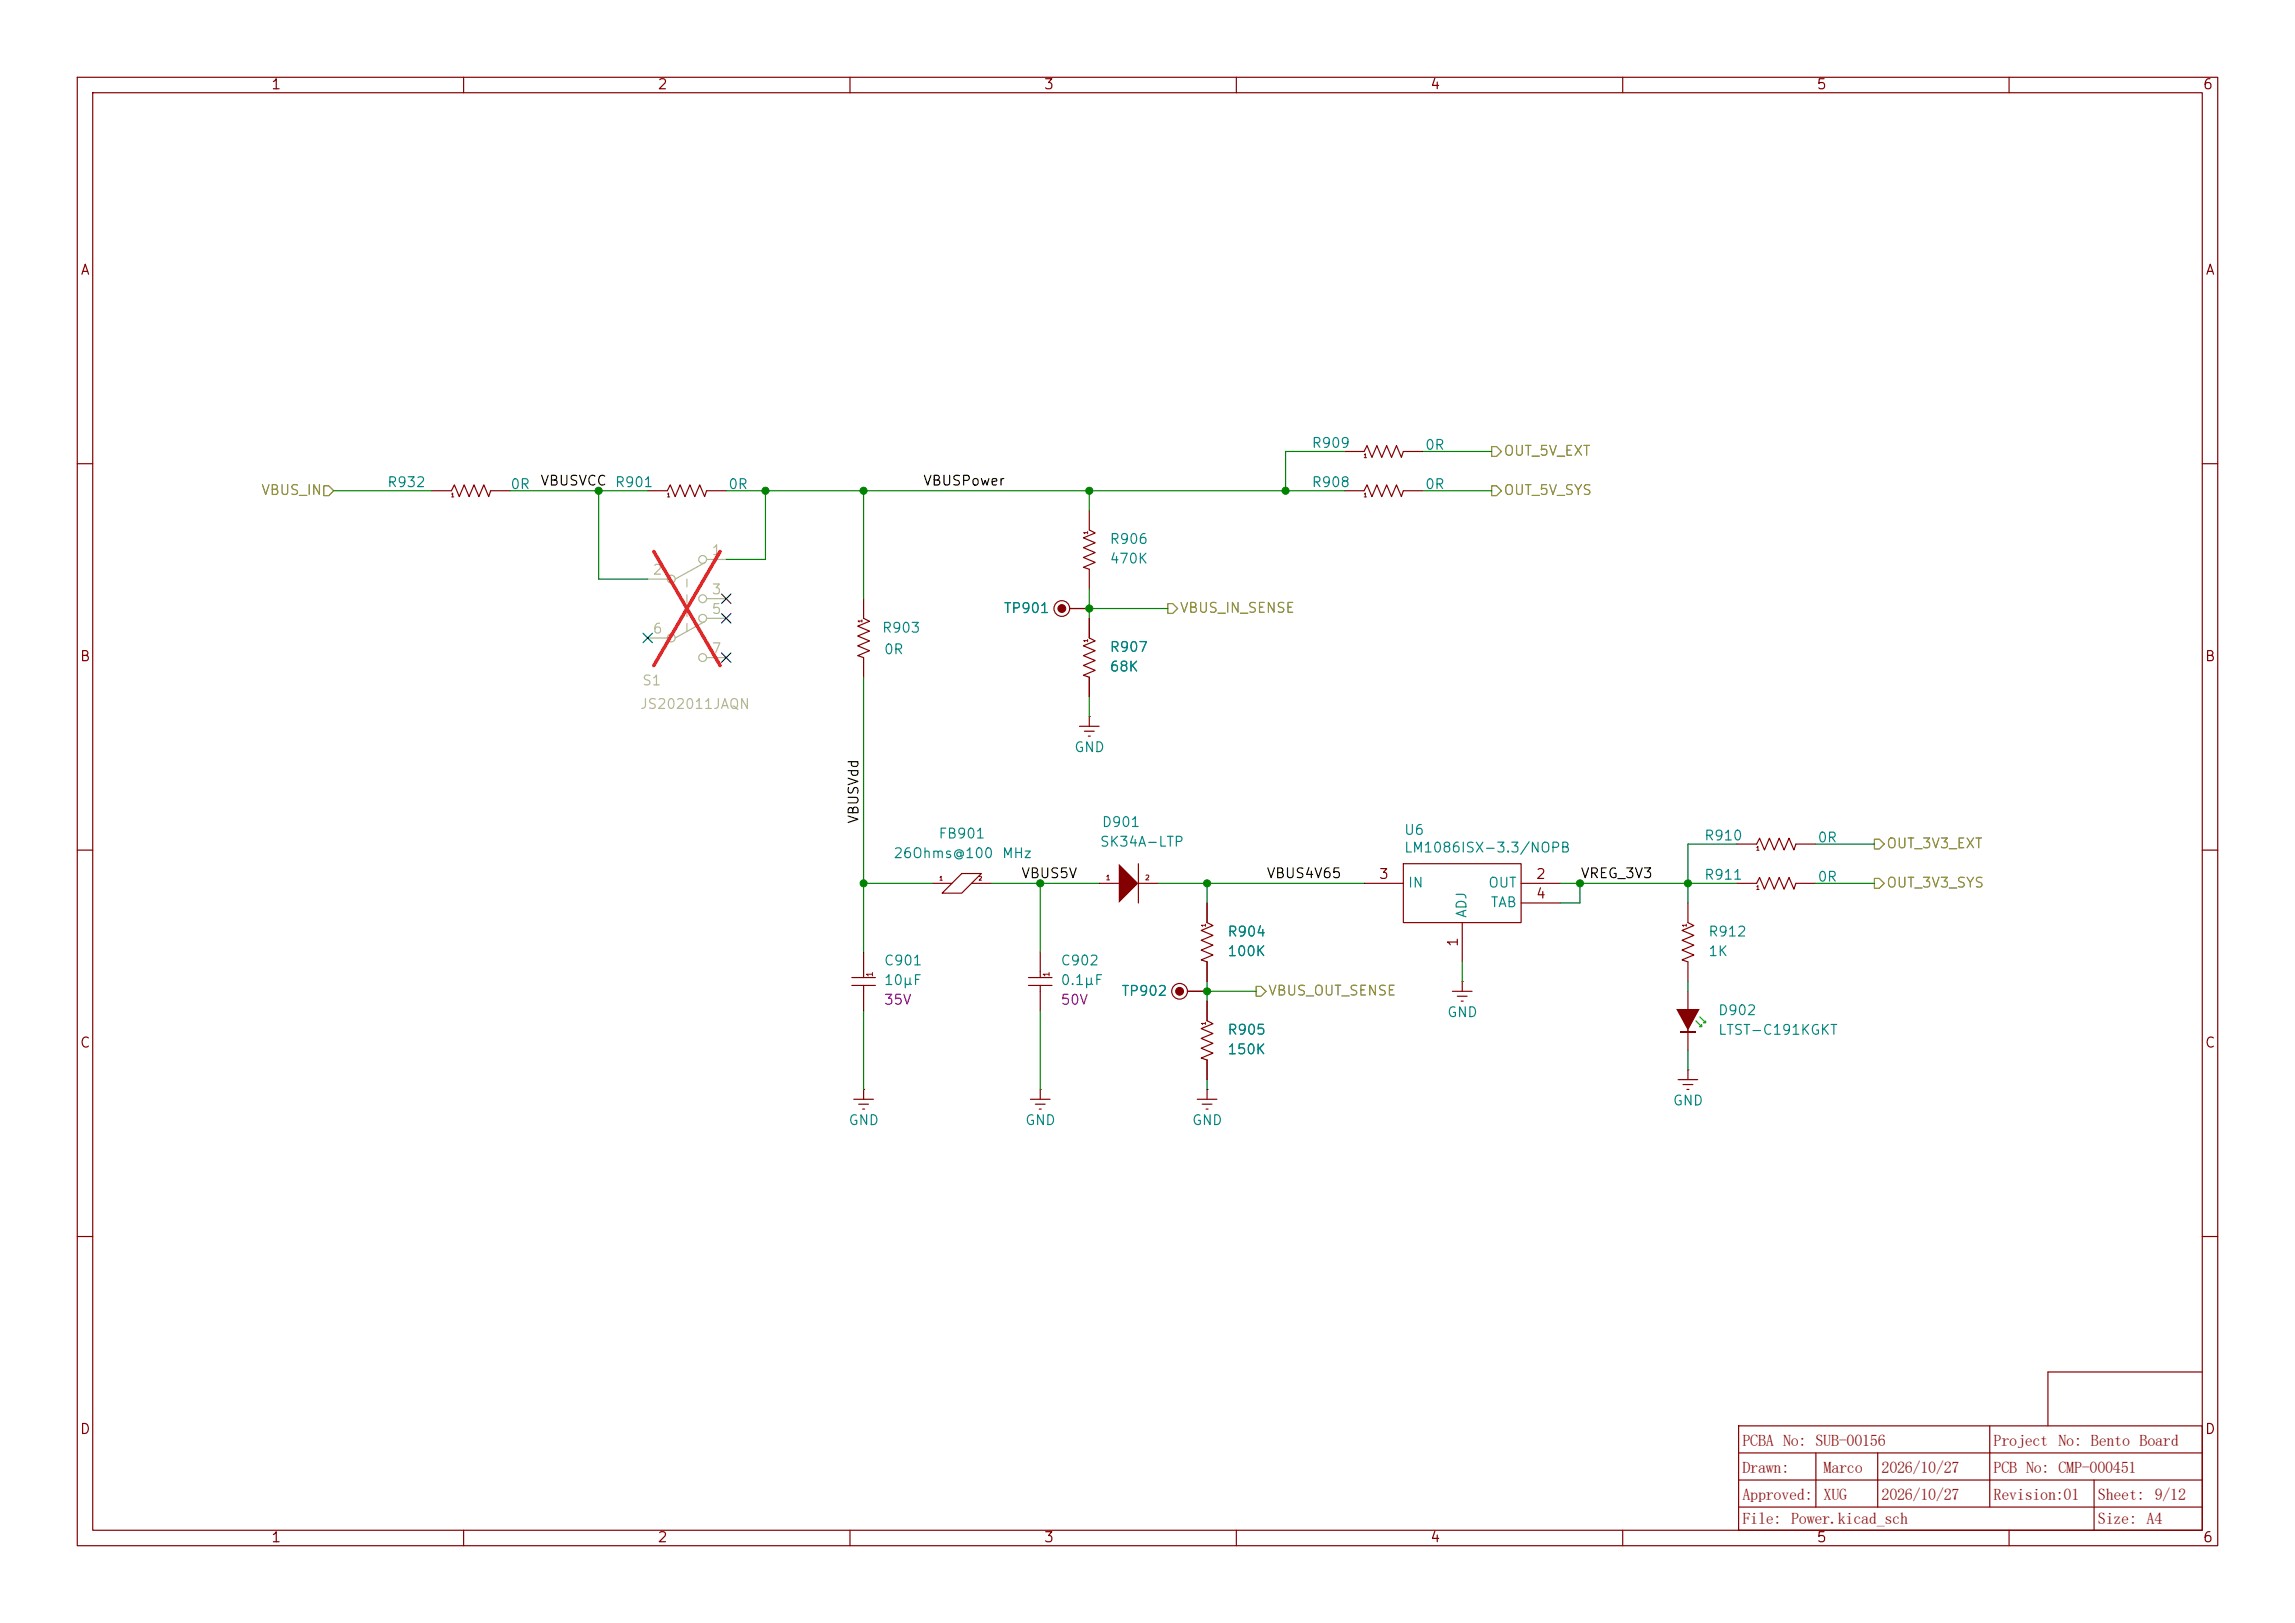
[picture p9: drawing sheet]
<svg xmlns="http://www.w3.org/2000/svg" width="297mm" height="210mm" viewBox="0 0 297 210" stroke-linecap="round" stroke-linejoin="round" font-family="sans-serif">
<defs><g id="words">
<g font-size="2.1" fill="#840000">
<text x="225.5" y="190.5">Drawn:</text>
<text x="225.5" y="187">PCBA No: SUB-00156</text>
<text x="236" y="190.5">Marco</text>
<text x="243.5" y="190.5">2026/10/27</text>
<text x="258" y="187">Project No: Bento Board</text>
<text x="258" y="190.6">PCB No: CMP-000451</text>
<text x="225.5" y="194">Approved:</text>
<text x="225.5" y="197.2">File: Power.kicad_sch</text>
<text x="236" y="194">XUG</text>
<text x="243.5" y="194">2026/10/27</text>
<text x="258" y="194.1">Revision:01</text>
<text x="271.5" y="194">Sheet: 9/12</text>
<text x="271.5" y="197.1">Size: A4</text>
</g>
<g font-size="1.3" fill="#840000">
<text x="35" y="11.9">1</text>
<text x="85" y="11.9">2</text>
<text x="135" y="11.9">3</text>
<text x="185" y="11.9">4</text>
<text x="235" y="11.9">5</text>
<text x="285" y="11.9">6</text>
<text x="10.3" y="35.9">A</text>
<text x="285.3" y="35.9">A</text>
<text x="10.3" y="85.9">B</text>
<text x="285.3" y="85.9">B</text>
<text x="178.4" y="114">3</text>
<text x="198.7" y="114">2</text>
<text x="198.7" y="116.6">4</text>
<text x="189" y="122.6" transform="rotate(-90 189 122.6)">1</text>
<text x="10.3" y="135.9">C</text>
<text x="285.3" y="135.9">C</text>
<text x="10.3" y="185.9">D</text>
<text x="285.3" y="185.9">D</text>
<text x="35" y="199.9">1</text>
<text x="85" y="199.9">2</text>
<text x="135" y="199.9">3</text>
<text x="185" y="199.9">4</text>
<text x="235" y="199.9">5</text>
<text x="285" y="199.9">6</text>
</g>
<g font-size="1.3" fill="#008484">
<text x="169.7" y="58.3">R909</text>
<text x="184.3" y="58.5">0R</text>
<text x="50" y="63.3">R932</text>
<text x="66" y="63.6">0R</text>
<text x="79.5" y="63.3">R901</text>
<text x="94.2" y="63.6">0R</text>
<text x="169.7" y="63.3">R908</text>
<text x="184.3" y="63.6">0R</text>
<text x="143.5" y="70.7">R906</text>
<text x="143.5" y="73.2">470K</text>
<text x="114.1" y="82.2">R903</text>
<text x="129.8" y="79.6">TP901</text>
<text x="114.3" y="85">0R</text>
<text x="143.5" y="84.7">R907</text>
<text x="143.5" y="87.2">68K</text>
<text x="138.9" y="97.6">GND</text>
<text x="142.5" y="107.3">D901</text>
<text x="115.5" y="111.4">26Ohms@100</text>
<text x="121.4" y="108.8">FB901</text>
<text x="129.6" y="111.4">MHz</text>
<text x="142.2" y="109.9">SK34A-LTP</text>
<text x="181.6" y="108.3">U6</text>
<text x="181.6" y="110.6">LM1086ISX-3.3/NOPB</text>
<text x="220.5" y="109.1">R910</text>
<text x="235.1" y="109.3">0R</text>
<text x="182.1" y="115.2">IN</text>
<text x="190.1" y="118.9" transform="rotate(-90 190.1 118.9)">ADJ</text>
<text x="192.5" y="115.2">OUT</text>
<text x="192.8" y="117.7">TAB</text>
<text x="220.5" y="114.1">R911</text>
<text x="235.1" y="114.4">0R</text>
<text x="114.3" y="125.2">C901</text>
<text x="137.2" y="125.2">C902</text>
<text x="158.8" y="121.5">R904</text>
<text x="158.8" y="124">100K</text>
<text x="221" y="121.5">R912</text>
<text x="221" y="124">1K</text>
<text x="114.3" y="127.8">10µF</text>
<text x="137.2" y="127.8">0.1μF</text>
<text x="145" y="129.2">TP902</text>
<text x="187.2" y="131.9">GND</text>
<text x="222.3" y="131.7">D902</text>
<text x="158.8" y="134.2">R905</text>
<text x="158.8" y="136.7">150K</text>
<text x="222.3" y="134.2">LTST-C191KGKT</text>
<text x="216.4" y="143.4">GND</text>
<text x="109.7" y="145.9">GND</text>
<text x="132.6" y="145.9">GND</text>
<text x="154.2" y="145.9">GND</text>
</g>
<g font-size="1.3" fill="#848400">
<text x="194.5" y="59.3">OUT_5V_EXT</text>
<text x="33.7" y="64.4">VBUS_IN</text>
<text x="194.5" y="64.4">OUT_5V_SYS</text>
<text x="152.6" y="79.6">VBUS_IN_SENSE</text>
<text x="244" y="110.1">OUT_3V3_EXT</text>
<text x="244" y="115.2">OUT_3V3_SYS</text>
<text x="164" y="129.1">VBUS_OUT_SENSE</text>
</g>
<g font-size="1.3">
<text x="69.8" y="63.2">VBUSVCC</text>
<text x="119.4" y="63.2">VBUSPower</text>
<text x="111.4" y="106.7" transform="rotate(-90 111.4 106.7)">VBUSVdd</text>
<text x="132.1" y="114">VBUS5V</text>
<text x="163.8" y="114">VBUS4V65</text>
<text x="204.5" y="114">VREG_3V3</text>
</g>
<g font-size="1.3" fill="#a1a1a1">
<text x="84.4" y="74.7">2</text>
<text x="92" y="72.1">1</text>
<text x="92" y="77.2">3</text>
<text x="84.4" y="82.3">6</text>
<text x="92" y="79.8">5</text>
<text x="83" y="89">S1</text>
<text x="92" y="84.8">7</text>
<text x="82.7" y="92">JS202011JAQN</text>
</g>
<g font-size="1.3" fill="#840084">
<text x="114.3" y="130.3">35V</text>
<text x="137.2" y="130.3">50V</text>
</g>
<g font-size=".8" fill="#840000">
<text x="113.1" y="126.5" transform="rotate(-90 113.1 126.5)">1</text>
<text x="136" y="126.5" transform="rotate(-90 136 126.5)">1</text>
</g>
<g font-size=".6" fill="#840000">
<text x="143" y="114">1</text>
<text x="148.1" y="114">2</text>
</g>
<g font-size=".5" fill="#840000">
<text x="176.4" y="59.4">1</text>
<text x="58.3" y="64.5">1</text>
<text x="86.2" y="64.5">1</text>
<text x="176.4" y="64.5">1</text>
<text x="140.9" y="69.2" transform="rotate(-90 140.9 69.2)">1</text>
<text x="111.7" y="80.6" transform="rotate(-90 111.7 80.6)">1</text>
<text x="140.9" y="83.2" transform="rotate(-90 140.9 83.2)">1</text>
<text x="227.2" y="110.2">1</text>
<text x="121.5" y="114">1</text>
<text x="126.6" y="114">2</text>
<text x="227.2" y="115.3">1</text>
<text x="156.1" y="120" transform="rotate(-90 156.1 120)">1</text>
<text x="218.4" y="120" transform="rotate(-90 218.4 120)">1</text>
<text x="156.1" y="132.7" transform="rotate(-90 156.1 132.7)">1</text>
</g>
</g></defs>
<path d="M0 0h297v210h-297z" fill="#fff" stroke="#fff" stroke-width=".13"/>
<g fill="none" stroke="#840000" stroke-width=".15">
<path d="M10 10h277v190h-277zM12 12h273v186h-273zM60 10v2M110 10v2M160 10v2M210 10v2M260 10v2M174 58.4h2.5l.4-.7 .6 1.5 .7-1.5 .6 1.5 .7-1.5 .6 1.5 .6-1.5 .7 1.5 .2-.8h2.5M10 60h2M83.8 63.5h2.6l.3-.8 .7 1.6 .6-1.6 .6 1.6 .7-1.6 .6 1.6 .7-1.6 .6 1.6 .2-.8h2.6M111.8 77.5v2.5l.7 .4-1.5 .6 1.5 .7-1.5 .6 1.5 .6-1.5 .7 1.5 .6-1.5 .6 .8 .3v2.5M174 63.5h2.5l.4-.8 .6 1.6 .7-1.6 .6 1.6 .7-1.6 .6 1.6 .6-1.6 .7 1.6 .2-.8h2.5"/>
<path d="M285 60h2M10 110h2M224.8 114.3h2.5l.4-.8 .6 1.6 .7-1.6 .6 1.6 .7-1.6 .6 1.6 .6-1.6 .7 1.6 .2-.8h2.5M285 110h2M188 128.3h2.5M188.6 128.9h1.3M189.1 129.5h.3M189.2 127h.1M189.2 127v1.3M10 160h2M285 177.5h-20v7M285 160h2"/>
<path d="M60 198v2M110 198v2M160 198v2M210 198v2M225 184.5h60v13.5h-60zM225 195h60M225 191.5h60M225 188h60M235 188v7M243 188v7M257.5 184.5v10.5M260 198v2"/>
<path d="M271 191.5v6.5"/>
</g>
<g fill="none" stroke="#a1a1a1" stroke-width=".15">
<path d="M83.8 74.9h2.6M88.9 74.9v1M88.9 77v1M88.9 78.7v1.1M91.2 72.8l-3.8 2.1M91.4 72.4h2.6M91.4 77.5h2.6M83.8 82.6h2.6M88.9 80.7v1M91.2 80.4l-3.8 2.2M91.4 80h2.6M91.4 85.1h2.6"/>
<circle cx="86.9" cy="74.9" r=".51"/>
<circle cx="90.9" cy="72.4" r=".51"/>
<circle cx="90.9" cy="77.5" r=".51"/>
<circle cx="86.9" cy="82.6" r=".51"/>
<circle cx="90.9" cy="80" r=".51"/>
<circle cx="90.9" cy="85.1" r=".51"/>
</g>
<path d="M84.6 71.4l8.6 14.7M93.2 71.4l-8.6 14.7" fill="none" stroke="#ff2626" stroke-width=".46"/>
<path d="M144.8 111.8l2.5 2.5-2.5 2.5z" fill="#840000"/>
<g fill="none" stroke="#840000" stroke-width=".15">
<path d="M142.2 114.3h2.6M147.3 111.8v5M147.3 114.3h2.6M218.4 116.8v2.6l.8 .4-1.5 .6 1.5 .6-1.5 .7 1.5 .6-1.5 .6 1.5 .7-1.5 .6 .7 .3v2.5M153.7 128.3h2.5"/>
<circle cx="152.7" cy="128.3" r="1.02"/>
</g>
<circle cx="152.7" cy="128.3" r=".51" fill="#840000" stroke="#840000" stroke-width=".13"/>
<g fill="#800000">
<path d="M220 132.8l.2-.2v.2z"/>
<path d="M220.5 132.3l.2-.2v.2z"/>
</g>
<path d="M218.4 130.8v2.6" fill="none" stroke="#840000" stroke-width=".15"/>
<path d="M219.5 132.1l.7 .7" fill="none" stroke="#0f0" stroke-width=".15"/>
<path d="M217.4 133.5h2.1" fill="none" stroke="#840000" stroke-width=".25"/>
<path d="M216.9 130.6h3.1l-1.6 2.8z" fill="#840000"/>
<path d="M220 132.8l.2-.2v.2zM220 131.6l.7 .7M220.5 132.3l.2-.2v.2z" fill="none" stroke="#0f0" stroke-width=".15"/>
<g fill="none" stroke="#840000" stroke-width=".15">
<path d="M55.9 63.5h2.5l.4-.8 .6 1.6 .7-1.6 .6 1.6 .6-1.6 .7 1.6 .6-1.6 .6 1.6 .3-.8h2.5M138.4 78.7h2.6M141 66v2.6l.7 .4-1.5 .6 1.5 .6-1.5 .7 1.5 .6-1.5 .6 1.5 .7-1.5 .6 .8 .3v2.5M139.7 94h2.5M140.3 94.6h1.3M140.8 95.3h.3M141 80v2.6l.7 .3-1.5 .7 1.5 .6-1.5 .6 1.5 .7-1.5 .6 1.5 .6-1.5 .7 .8 .2v2.6M141 92.7h.1M141 92.7v1.3M120.6 114.3h2.6M121.9 115.6l2.6-2.6h2.5l-2.5 2.6zM125.7 114.3h2.6"/>
<path d="M156.2 116.8v2.6l.8 .4-1.6 .6 1.6 .6-1.6 .7 1.6 .6-1.6 .6 1.6 .7-1.6 .6 .8 .3v2.5M176.5 114.3h5.1M181.6 111.8h15.2v7.6h-15.2zM189.2 119.4v5.1M196.8 114.3h5.1M196.8 116.8h5.1M224.8 109.2h2.5l.4-.7 .6 1.5 .7-1.5 .6 1.5 .7-1.5 .6 1.5 .6-1.5 .7 1.5 .2-.8h2.5M110.2 126.5h3.1M110.2 127.5h3.1M111.8 123.2v3.3M111.8 127.5v3.3M133.1 126.5h3"/>
<path d="M133.1 127.5h3M134.6 123.2v3.3M134.6 127.5v3.3M153.7 128.3h2.5M156.2 129.5v2.6l.8 .4-1.6 .6 1.6 .6-1.6 .7 1.6 .6-1.6 .6 1.6 .7-1.6 .6 .8 .3v2.5M217.2 139.7h2.5M218.4 138.4h.1M218.4 128.3v2.5M218.4 133.4v2.5M218.4 138.4v1.3M110.5 142.2h2.5M111.1 142.9h1.3"/>
<path d="M111.6 143.5h.3M111.8 141h.1M111.8 141v1.2M133.3 142.2h2.6M134 142.9h1.3M134.5 143.5h.2M134.6 141h.1M134.6 141v1.2M154.9 142.2h2.6M155.6 142.9h1.2M156.1 143.5h.2M156.2 141h.1"/>
<path d="M156.2 141v1.2M217.8 140.3h1.3M218.3 141h.3"/>
<circle cx="137.4" cy="78.7" r="1.02"/>
</g>
<circle cx="137.4" cy="78.7" r=".51" fill="#840000" stroke="#840000" stroke-width=".13"/>
<path d="M193 57.8h.7l.6 .6-.6 .7h-.7zM41.9 62.9h.6l.7 .6-.7 .6h-.6zM151.1 78.1h.7l.6 .6-.6 .7h-.7zM193 62.9h.7l.6 .6-.6 .6h-.7zM242.6 113.7h.6l.6 .6-.6 .6h-.6zM242.6 108.6h.6l.6 .6-.6 .7h-.6zM162.6 127.6h.6l.6 .7-.6 .6h-.6z" fill="none" stroke="#848400" stroke-width=".15"/>
<g fill="none" stroke="#008400" stroke-width=".15">
<path d="M174 58.4h-7.6v5.1M184.1 58.4h8.9M43.2 63.5h12.7M66 63.5h17.8M77.5 63.5v11.4h6.3M94 63.5h80M99.1 63.5v8.9h-5.1M111.8 63.5v14M141 78.7h10.1M141 63.5v2.5M141 76.2v3.8M184.1 63.5h8.9"/>
<path d="M111.8 87.6v35.6M141 90.2v2.5M111.8 114.3h8.8M128.3 114.3h13.9M134.6 114.3v8.9M149.9 114.3h26.6M156.2 114.3v2.5M201.9 114.3h22.9M204.5 114.3v2.5h-2.6M224.8 109.2h-6.4v7.6M234.9 114.3h7.7M234.9 109.2h7.7"/>
<path d="M111.8 130.8v10.2M134.6 130.8v10.2M156.2 127v2.5M156.2 139.7v1.3M156.2 128.3h6.4M189.2 124.5v2.5M218.4 127v1.3M218.4 135.9v2.5"/>
</g>
<path d="M93.4 76.9l1.2 1.2M93.4 79.4l1.2 1.2M94.6 76.9l-1.2 1.2M94.6 79.4l-1.2 1.2M83.2 81.9l1.2 1.3M84.4 81.9l-1.2 1.3M93.4 84.5l1.2 1.2M94.6 84.5l-1.2 1.2" fill="none" stroke="#000084" stroke-width=".15"/>
<g fill="#008400" stroke="#008400" stroke-width=".13">
<circle cx="156.2" cy="114.3" r=".46"/>
<circle cx="141" cy="63.5" r=".46"/>
<circle cx="166.4" cy="63.5" r=".46"/>
<circle cx="156.2" cy="128.3" r=".46"/>
<circle cx="77.5" cy="63.5" r=".46"/>
<circle cx="99.1" cy="63.5" r=".46"/>
<circle cx="134.6" cy="114.3" r=".46"/>
<circle cx="111.8" cy="63.5" r=".46"/>
<circle cx="141" cy="78.7" r=".46"/>
<circle cx="111.8" cy="114.3" r=".46"/>
<circle cx="218.4" cy="114.3" r=".46"/>
<circle cx="204.5" cy="114.3" r=".46"/>
</g>
<use href="#words"/>
</svg>
